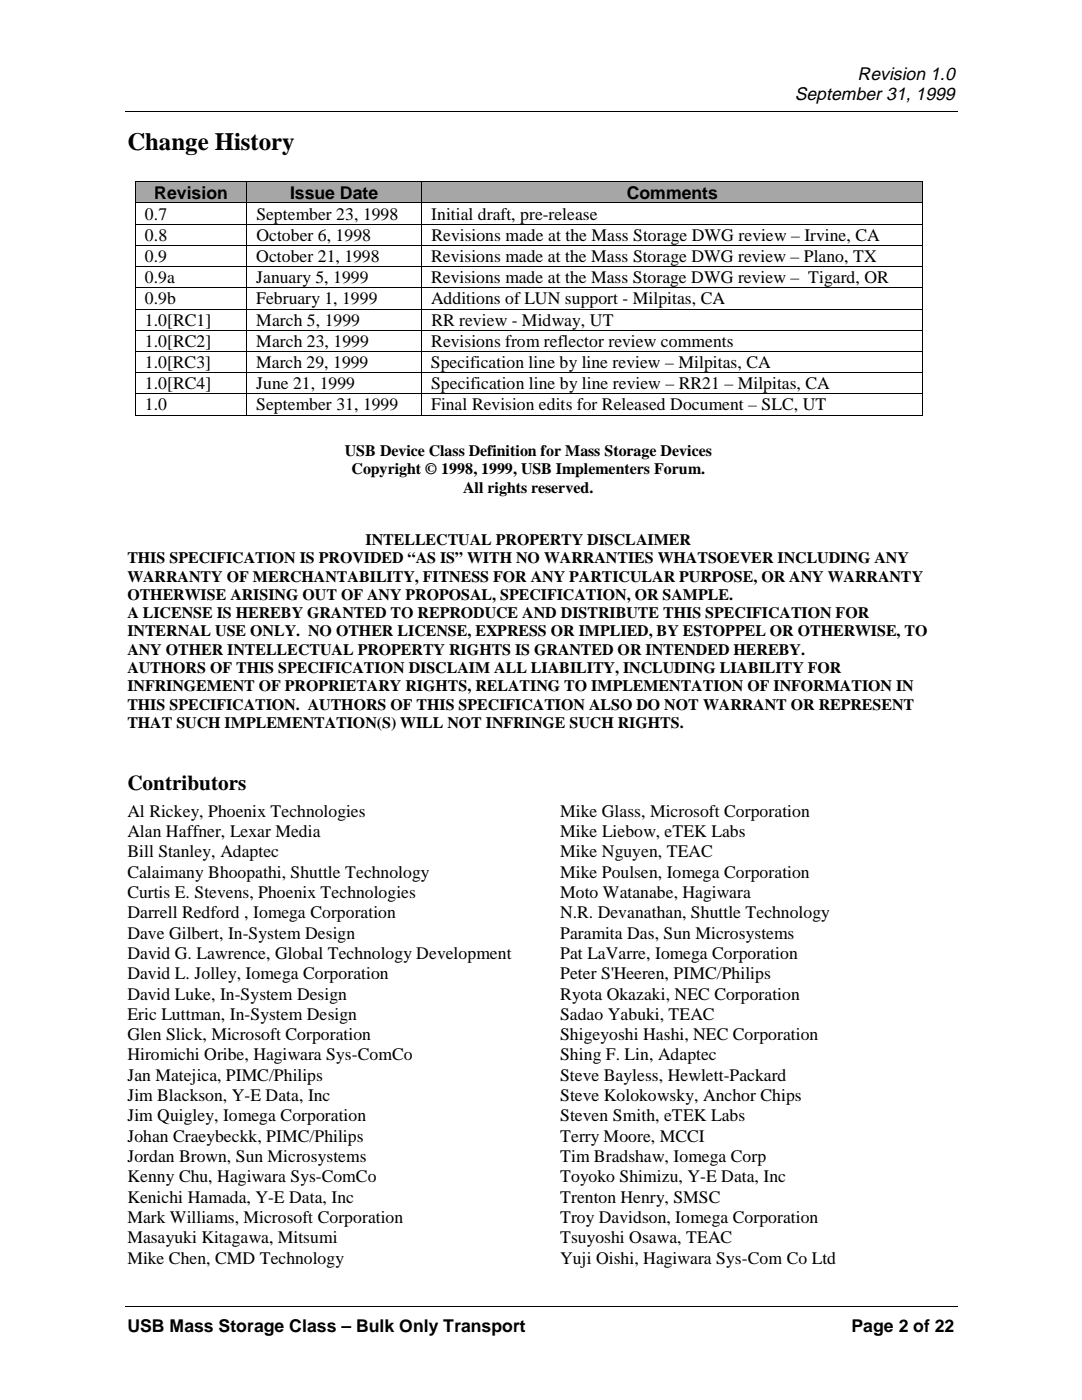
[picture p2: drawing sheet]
<svg xmlns="http://www.w3.org/2000/svg" width="216mm" height="279mm" viewBox="0 0 216 279" stroke-linecap="round" stroke-linejoin="round" font-family="sans-serif">
<defs><g id="words">
<text font-size="5" x="25.4" y="30">Change History</text>
<text font-size="4.2" x="25.4" y="157.8">Contributors</text>
<g font-size="3.6">
<text x="171.1" y="15.9">Revision 1.0</text>
<text x="158.6" y="20">September 31, 1999</text>
</g>
<g font-size="3.5">
<text x="30.8" y="39.6">Revision</text>
<text x="57.9" y="39.6">Issue Date</text>
<text x="125.1" y="39.6">Comments</text>
<text x="28.9" y="43.8">0.7</text>
<text x="51.2" y="43.8">September 23, 1998</text>
<text x="86.1" y="43.8">Initial draft, pre-release</text>
<text x="28.9" y="48">0.8</text>
<text x="28.9" y="52.3">0.9</text>
<text x="51.1" y="52.3">October 21, 1998</text>
<text x="51.2" y="48">October 6, 1998</text>
<text x="86.1" y="52.3">Revisions made at the Mass Storage DWG review – Plano, TX</text>
<text x="86.1" y="48">Revisions made at the Mass Storage DWG review – Irvine, CA</text>
<text x="28.9" y="56.5">0.9a</text>
<text x="51.1" y="56.5">January 5, 1999</text>
<text x="86" y="56.5">Revisions made at the Mass Storage DWG review – Tigard, OR</text>
<text x="28.9" y="60.7">0.9b</text>
<text x="28.9" y="65">1.0[RC1]</text>
<text x="51.1" y="60.7">February 1, 1999</text>
<text x="51.1" y="65">March 5, 1999</text>
<text x="86" y="60.7">Additions of LUN support - Milpitas, CA</text>
<text x="86.1" y="65">RR review - Midway, UT</text>
<text x="28.9" y="69.2">1.0[RC2]</text>
<text x="51.1" y="69.2">March 23, 1999</text>
<text x="86.1" y="69.2">Revisions from reflector review comments</text>
<text x="28.9" y="73.4">1.0[RC3]</text>
<text x="28.9" y="77.7">1.0[RC4]</text>
<text x="51.1" y="73.4">March 29, 1999</text>
<text x="51.1" y="77.7">June 21, 1999</text>
<text x="86" y="73.4">Specification line by line review – Milpitas, CA</text>
<text x="86" y="77.7">Specification line by line review – RR21 – Milpitas, CA</text>
<text x="28.9" y="81.9">1.0</text>
<text x="51.1" y="81.9">September 31, 1999</text>
<text x="86.1" y="81.9">Final Revision edits for Released Document – SLC, UT</text>
<text x="25.4" y="163">Al Rickey, Phoenix Technologies</text>
<text x="25.4" y="167">Alan Haffner, Lexar Media</text>
<text x="111.8" y="163">Mike Glass, Microsoft Corporation</text>
<text x="111.8" y="167">Mike Liebow, eTEK Labs</text>
<text x="25.4" y="171.1">Bill Stanley, Adaptec</text>
<text x="111.8" y="171.1">Mike Nguyen, TEAC</text>
<text x="25.4" y="175.1">Calaimany Bhoopathi, Shuttle Technology</text>
<text x="25.4" y="179.2">Curtis E. Stevens, Phoenix Technologies</text>
<text x="111.8" y="175.1">Mike Poulsen, Iomega Corporation</text>
<text x="111.8" y="179.2">Moto Watanabe, Hagiwara</text>
<text x="25.4" y="183.3">Darrell Redford , Iomega Corporation</text>
<text x="111.8" y="183.3">N.R. Devanathan, Shuttle Technology</text>
<text x="25.4" y="187.3">Dave Gilbert, In-System Design</text>
<text x="25.4" y="191.3">David G. Lawrence, Global Technology Development</text>
<text x="111.8" y="187.3">Paramita Das, Sun Microsystems</text>
<text x="111.8" y="191.3">Pat LaVarre, Iomega Corporation</text>
<text x="25.4" y="195.4">David L. Jolley, Iomega Corporation</text>
<text x="111.8" y="195.4">Peter S'Heeren, PIMC/Philips</text>
<text x="25.4" y="199.5">David Luke, In-System Design</text>
<text x="25.4" y="203.5">Eric Luttman, In-System Design</text>
<text x="111.8" y="199.5">Ryota Okazaki, NEC Corporation</text>
<text x="111.8" y="203.5">Sadao Yabuki, TEAC</text>
<text x="25.4" y="207.6">Glen Slick, Microsoft Corporation</text>
<text x="111.8" y="207.6">Shigeyoshi Hashi, NEC Corporation</text>
<text x="25.4" y="211.6">Hiromichi Oribe, Hagiwara Sys-ComCo</text>
<text x="25.4" y="215.7">Jan Matejica, PIMC/Philips</text>
<text x="111.8" y="211.6">Shing F. Lin, Adaptec</text>
<text x="111.8" y="215.7">Steve Bayless, Hewlett-Packard</text>
<text x="25.4" y="219.8">Jim Blackson, Y-E Data, Inc</text>
<text x="111.8" y="219.8">Steve Kolokowsky, Anchor Chips</text>
<text x="25.4" y="223.8">Jim Quigley, Iomega Corporation</text>
<text x="25.4" y="227.9">Johan Craeybeckk, PIMC/Philips</text>
<text x="111.8" y="223.8">Steven Smith, eTEK Labs</text>
<text x="111.8" y="227.9">Terry Moore, MCCI</text>
<text x="25.4" y="231.9">Jordan Brown, Sun Microsystems</text>
<text x="111.8" y="231.9">Tim Bradshaw, Iomega Corp</text>
<text x="25.4" y="236">Kenny Chu, Hagiwara Sys-ComCo</text>
<text x="111.8" y="236">Toyoko Shimizu, Y-E Data, Inc</text>
<text x="25.4" y="240">Kenichi Hamada, Y-E Data, Inc</text>
<text x="25.4" y="244.1">Mark Williams, Microsoft Corporation</text>
<text x="111.8" y="240">Trenton Henry, SMSC</text>
<text x="111.8" y="244.1">Troy Davidson, Iomega Corporation</text>
<text x="25.4" y="248.2">Masayuki Kitagawa, Mitsumi</text>
<text x="111.8" y="248.2">Tsuyoshi Osawa, TEAC</text>
<text x="25.4" y="252.2">Mike Chen, CMD Technology</text>
<text x="111.8" y="252.2">Yuji Oishi, Hagiwara Sys-Com Co Ltd</text>
<text x="25.4" y="265.9">USB Mass Storage Class – Bulk Only Transport</text>
<text x="169.9" y="265.9">Page 2 of 22</text>
</g>
<g font-size="3.2">
<text x="68.8" y="91">USB Device Class Definition for Mass Storage Devices</text>
<text x="70.2" y="94.6">Copyright © 1998, 1999, USB Implementers Forum.</text>
<text x="92.4" y="98.3">All rights reserved.</text>
<text x="25.4" y="112.4">THIS SPECIFICATION IS PROVIDED “AS IS” WITH NO WARRANTIES WHATSOEVER INCLUDING ANY</text>
<text x="73" y="108.8">INTELLECTUAL PROPERTY DISCLAIMER</text>
<text x="25.4" y="116.1">WARRANTY OF MERCHANTABILITY, FITNESS FOR ANY PARTICULAR PURPOSE, OR ANY WARRANTY</text>
<text x="25.4" y="119.7">OTHERWISE ARISING OUT OF ANY PROPOSAL, SPECIFICATION, OR SAMPLE.</text>
<text x="25.4" y="123.4">A LICENSE IS HEREBY GRANTED TO REPRODUCE AND DISTRIBUTE THIS SPECIFICATION FOR</text>
<text x="25.4" y="127">INTERNAL USE ONLY. NO OTHER LICENSE, EXPRESS OR IMPLIED, BY ESTOPPEL OR OTHERWISE, TO</text>
<text x="25.4" y="130.7">ANY OTHER INTELLECTUAL PROPERTY RIGHTS IS GRANTED OR INTENDED HEREBY.</text>
<text x="25.4" y="134.4">AUTHORS OF THIS SPECIFICATION DISCLAIM ALL LIABILITY, INCLUDING LIABILITY FOR</text>
<text x="25.4" y="138">INFRINGEMENT OF PROPRIETARY RIGHTS, RELATING TO IMPLEMENTATION OF INFORMATION IN</text>
<text x="25.4" y="141.6">THIS SPECIFICATION. AUTHORS OF THIS SPECIFICATION ALSO DO NOT WARRANT OR REPRESENT</text>
<text x="25.4" y="145.3">THAT SUCH IMPLEMENTATION(S) WILL NOT INFRINGE SUCH RIGHTS.</text>
</g>
</g></defs>
<path d="M24.9 22.3h166.1M24.9 260.8h166.1" fill="none" stroke="#000" stroke-width=".2"/>
<g fill="#a6a6a6">
<path d="M27.1 36.4h22.1v4h-22.1z" fill-rule="evenodd"/>
<path d="M49.3 36.4h34.8v4h-34.8z" fill-rule="evenodd"/>
<path d="M84.3 36.4h99.8v4h-99.8z" fill-rule="evenodd"/>
</g>
<g fill="#000">
<path d="M26.9 36.2h.2v.2h-.2z" fill-rule="evenodd"/>
<path d="M26.9 36.2h.2v.2h-.2z" fill-rule="evenodd"/>
<path d="M49.2 36.2h.1v.2h-.1z" fill-rule="evenodd"/>
<path d="M84.1 36.2h.2v.2h-.2z" fill-rule="evenodd"/>
<path d="M184.1 36.2h.1v.2h-.1z" fill-rule="evenodd"/>
<path d="M184.1 36.2h.1v.2h-.1z" fill-rule="evenodd"/>
<path d="M26.9 40.4h.2v.2h-.2z" fill-rule="evenodd"/>
<path d="M26.9 44.7h.2v.1h-.2z" fill-rule="evenodd"/>
<path d="M26.9 48.9h.2v.2h-.2z" fill-rule="evenodd"/>
<path d="M26.9 53.1h.2v.2h-.2z" fill-rule="evenodd"/>
<path d="M26.9 57.4h.2v.1h-.2z" fill-rule="evenodd"/>
<path d="M49.2 40.4h.1v.2h-.1z" fill-rule="evenodd"/>
<path d="M49.2 44.7h.1v.1h-.1z" fill-rule="evenodd"/>
<path d="M49.2 48.9h.1v.2h-.1z" fill-rule="evenodd"/>
<path d="M49.2 53.1h.1v.2h-.1z" fill-rule="evenodd"/>
<path d="M49.2 57.4h.1v.1h-.1z" fill-rule="evenodd"/>
<path d="M84.1 40.4h.2v.2h-.2z" fill-rule="evenodd"/>
<path d="M84.1 44.7h.2v.1h-.2z" fill-rule="evenodd"/>
<path d="M84.1 48.9h.2v.2h-.2z" fill-rule="evenodd"/>
<path d="M84.1 53.1h.2v.2h-.2z" fill-rule="evenodd"/>
<path d="M84.1 57.4h.2v.1h-.2z" fill-rule="evenodd"/>
<path d="M184.1 40.4h.1v.2h-.1z" fill-rule="evenodd"/>
<path d="M184.1 44.7h.1v.1h-.1z" fill-rule="evenodd"/>
<path d="M184.1 48.9h.1v.2h-.1z" fill-rule="evenodd"/>
<path d="M184.1 53.1h.1v.2h-.1z" fill-rule="evenodd"/>
<path d="M184.1 57.4h.1v.1h-.1z" fill-rule="evenodd"/>
<path d="M26.9 61.6h.2v.2h-.2z" fill-rule="evenodd"/>
<path d="M26.9 65.8h.2v.2h-.2z" fill-rule="evenodd"/>
<path d="M26.9 70.1h.2v.1h-.2z" fill-rule="evenodd"/>
<path d="M26.9 74.3h.2v.2h-.2z" fill-rule="evenodd"/>
<path d="M26.9 78.5h.2v.2h-.2z" fill-rule="evenodd"/>
<path d="M49.2 61.6h.1v.2h-.1z" fill-rule="evenodd"/>
<path d="M49.2 65.8h.1v.2h-.1z" fill-rule="evenodd"/>
<path d="M49.2 70.1h.1v.1h-.1z" fill-rule="evenodd"/>
<path d="M49.2 74.3h.1v.2h-.1z" fill-rule="evenodd"/>
<path d="M49.2 78.5h.1v.2h-.1z" fill-rule="evenodd"/>
<path d="M84.1 61.6h.2v.2h-.2z" fill-rule="evenodd"/>
<path d="M84.1 65.8h.2v.2h-.2z" fill-rule="evenodd"/>
<path d="M84.1 70.1h.2v.1h-.2z" fill-rule="evenodd"/>
<path d="M84.1 74.3h.2v.2h-.2z" fill-rule="evenodd"/>
<path d="M84.1 78.5h.2v.2h-.2z" fill-rule="evenodd"/>
<path d="M184.1 61.6h.1v.2h-.1z" fill-rule="evenodd"/>
<path d="M184.1 65.8h.1v.2h-.1z" fill-rule="evenodd"/>
<path d="M184.1 70.1h.1v.1h-.1z" fill-rule="evenodd"/>
<path d="M184.1 74.3h.1v.2h-.1z" fill-rule="evenodd"/>
<path d="M184.1 78.5h.1v.2h-.1z" fill-rule="evenodd"/>
<path d="M26.9 82.8h.2v.1h-.2z" fill-rule="evenodd"/>
<path d="M26.9 82.8h.2v.1h-.2z" fill-rule="evenodd"/>
<path d="M49.2 82.8h.1v.1h-.1z" fill-rule="evenodd"/>
<path d="M84.1 82.8h.2v.1h-.2z" fill-rule="evenodd"/>
<path d="M184.1 82.8h.1v.1h-.1z" fill-rule="evenodd"/>
<path d="M184.1 82.8h.1v.1h-.1z" fill-rule="evenodd"/>
</g>
<g fill="none" stroke="#000" stroke-width=".2">
<path d="M27 36.4v4M27.1 36.3h22.1M49.2 36.4v4M49.3 36.3h34.8M84.2 36.4v4M84.3 36.3h99.8M184.2 36.4v4M27 40.6v4.1M27 44.8v4.1M27 49.1v4M27 53.3v4.1M27 57.5v4.1"/>
<path d="M27.1 40.5h22.1M27.1 44.7h22.1M27.1 49h22.1M27.1 53.2h22.1M27.1 57.4h22.1M49.2 40.6v4.1M49.2 44.8v4.1M49.2 49.1v4M49.2 53.3v4.1M49.2 57.5v4.1M49.3 40.5h34.8M49.3 44.7h34.8"/>
<path d="M49.3 49h34.8M49.3 53.2h34.8M49.3 57.4h34.8M84.2 40.6v4.1M84.2 44.8v4.1M84.2 49.1v4M84.2 53.3v4.1M84.2 57.5v4.1M84.3 40.5h99.8M84.3 44.7h99.8M84.3 49h99.8M84.3 53.2h99.8"/>
<path d="M84.3 57.4h99.8M184.2 40.6v4.1M184.2 44.8v4.1M184.2 49.1v4M184.2 53.3v4.1M184.2 57.5v4.1M27 61.8v4M27 66v4.1M27 70.2v4.1M27 74.5v4M27 78.7v4.1M27.1 61.7h22.1"/>
<path d="M27.1 65.9h22.1M27.1 70.1h22.1M27.1 74.4h22.1M27.1 78.6h22.1M49.2 61.8v4M49.2 66v4.1M49.2 70.2v4.1M49.2 74.5v4M49.2 78.7v4.1M49.3 61.7h34.8M49.3 65.9h34.8M49.3 70.1h34.8"/>
<path d="M49.3 74.4h34.8M49.3 78.6h34.8M84.2 61.8v4M84.2 66v4.1M84.2 70.2v4.1M84.2 74.5v4M84.2 78.7v4.1M84.3 61.7h99.8M84.3 65.9h99.8M84.3 70.1h99.8M84.3 74.4h99.8M84.3 78.6h99.8"/>
<path d="M184.2 61.8v4M184.2 66v4.1M184.2 70.2v4.1M184.2 74.5v4M184.2 78.7v4.1M27.1 82.8h22.1M49.3 82.8h34.8M84.3 82.8h99.8"/>
</g>
<use href="#words"/>
</svg>
